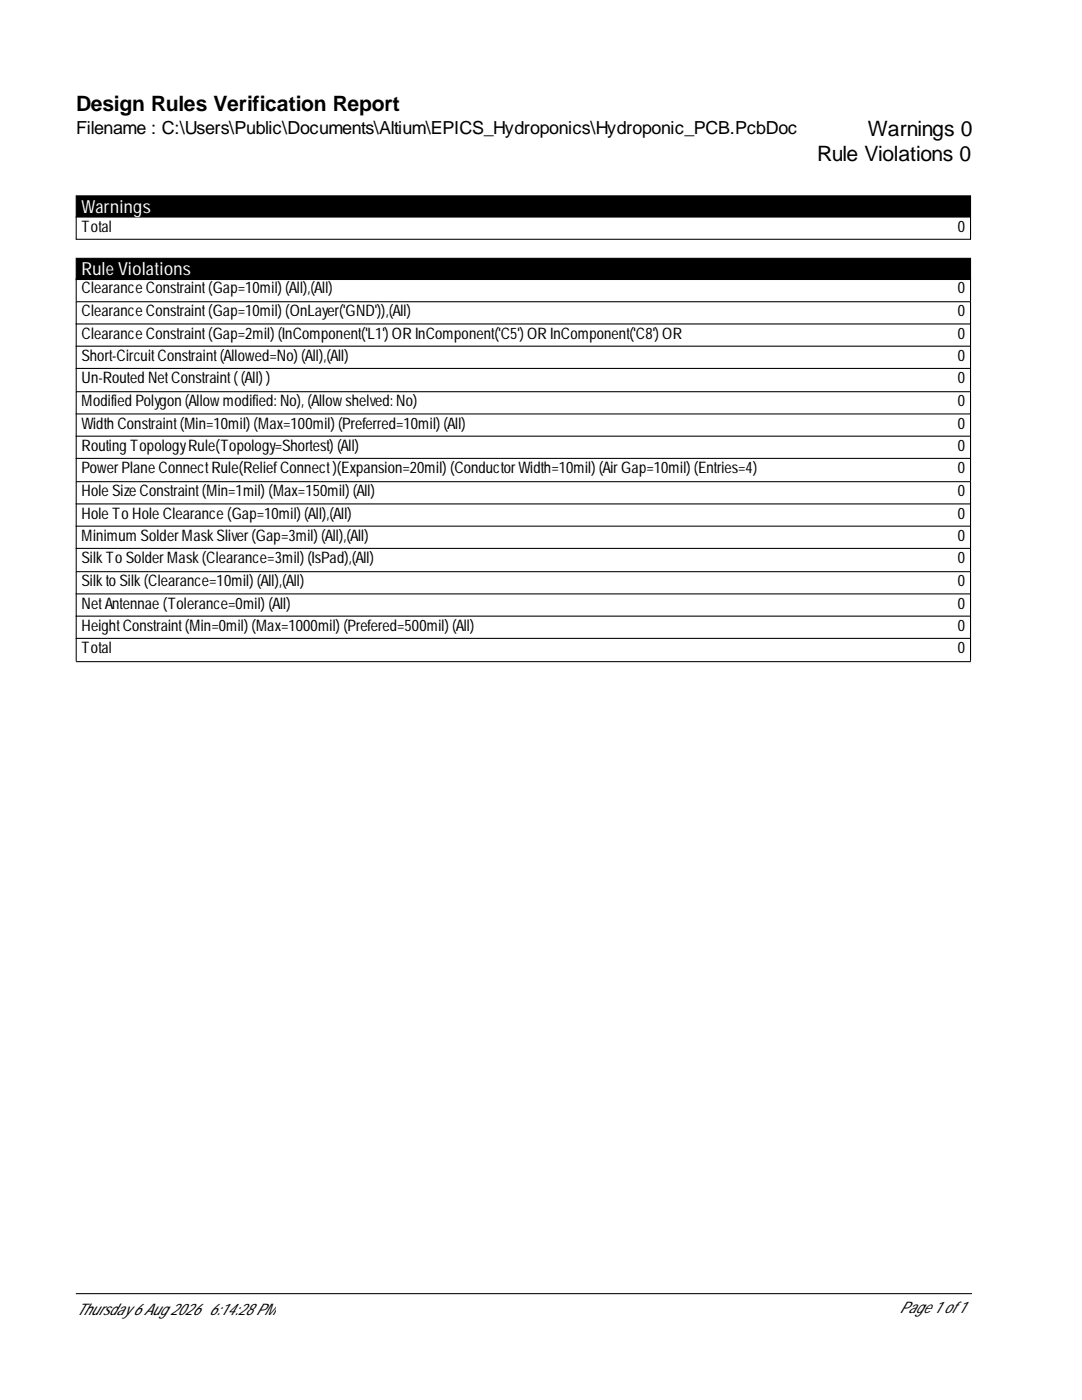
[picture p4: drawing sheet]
<svg xmlns="http://www.w3.org/2000/svg" width="216mm" height="279mm" viewBox="0 0 216 279" stroke-linecap="round" stroke-linejoin="round" font-family="sans-serif">
<defs><g id="words">
<g font-size="4.2">
<text x="15.2" y="22.2">Design Rules Verification Report</text>
<text x="173.2" y="27.1">Warnings 0</text>
<text x="163" y="32.1">Rule Violations 0</text>
</g>
<text font-size="3.6" x="15.2" y="26.7">Filename : C:\Users\Public\Documents\Altium\EPICS_Hydroponics\Hydroponic_PCB.PcbDoc</text>
<g font-size="3.6" fill="#fff">
<text x="16.3" y="42.4">Warnings</text>
<text x="16.3" y="54.9">Rule Violations</text>
</g>
<g font-size="3.2">
<text x="16.3" y="46.2">Total</text>
<text x="191.1" y="46.2">0</text>
<text x="16.3" y="58.5">Clearance Constraint(Gap=10mil) (All),(All)</text>
<text x="191.1" y="58.5">0</text>
<text x="16.3" y="63.1">Clearance Constraint(Gap=10mil) (OnLayer('GND')),(All)</text>
<text x="191.1" y="63.1">0</text>
<text x="16.3" y="67.6">Clearance Constraint(Gap=2mil) (InComponent('L1') OR InComponent('C5') OR InComponent('C8') OR</text>
<text x="191.1" y="67.6">0</text>
<text x="16.3" y="72">Short-CircuitConstraint(Allowed=No) (All),(All)</text>
<text x="16.3" y="76.4">Un-Routed NetConstraint((All) )</text>
<text x="191.1" y="72">0</text>
<text x="191.1" y="76.4">0</text>
<text x="16.3" y="81.1">Modified Polygon (Allowmodified: No), (Allowshelved: No)</text>
<text x="191.1" y="81.1">0</text>
<text x="16.3" y="85.5">Width Constraint(Min=10mil) (Max=100mil) (Preferred=10mil) (All)</text>
<text x="16.3" y="90">Routing TopologyRule(Topology=Shortest) (All)</text>
<text x="191.1" y="85.5">0</text>
<text x="191.1" y="90">0</text>
<text x="16.3" y="94.4">PowerPlane ConnectRule(ReliefConnect)(Expansion=20mil) (ConductorWidth=10mil) (AirGap=10mil) (Entries=4)</text>
<text x="191.1" y="94.4">0</text>
<text x="16.3" y="99.1">Hole Size Constraint(Min=1mil) (Max=150mil) (All)</text>
<text x="191.1" y="99.1">0</text>
<text x="16.3" y="103.5">Hole To Hole Clearance (Gap=10mil) (All),(All)</text>
<text x="16.3" y="107.9">Minimum SolderMaskSliver(Gap=3mil) (All),(All)</text>
<text x="191.1" y="103.5">0</text>
<text x="191.1" y="107.9">0</text>
<text x="16.3" y="112.4">SilkTo SolderMask(Clearance=3mil) (IsPad),(All)</text>
<text x="191.1" y="112.4">0</text>
<text x="16.3" y="117">Silkto Silk(Clearance=10mil) (All),(All)</text>
<text x="191.1" y="117">0</text>
<text x="16.3" y="121.4">NetAntennae (Tolerance=0mil) (All)</text>
<text x="16.3" y="125.9">HeightConstraint(Min=0mil) (Max=1000mil) (Prefered=500mil) (All)</text>
<text x="191.1" y="121.4">0</text>
<text x="191.1" y="125.9">0</text>
<text x="16.3" y="130.3">Total</text>
<text x="191.1" y="130.3">0</text>
<text x="15.2" y="262.3">Thursday6Aug 2026</text>
<text x="41.8" y="262.3">6:14:28PM</text>
<text x="179.5" y="262.1">Page 1 of1</text>
</g>
</g></defs>
<path d="M15.2 39.1h178.5v4.2h-178.5zM15.2 51.6h178.5v4.2h-178.5z" fill="#000" stroke="#000" stroke-width=".21"/>
<g fill="none" stroke="#000" stroke-width=".21">
<path d="M15.2 43.3v4.5h178.5v-4.5M15.2 55.6v4.4M193.7 55.6v4.4M15.2 78v-17.8h178.5v17.8M15.2 64.7h178.5M15.2 69.1h178.5M15.2 73.5h178.5M15.2 95.9v-17.7h178.5v17.7M15.2 82.6h178.5M15.2 87h178.5M15.2 91.5h178.5M15.2 113.9v-17.8h178.5v17.8"/>
<path d="M15.2 100.6h178.5M15.2 105h178.5M15.2 109.4h178.5M15.2 118.5h178.5M15.2 131.8v-17.7h178.5v17.7M15.2 123h178.5M15.2 127.4h178.5M15.2 132h178.5M15.2 258.2h178.7"/>
</g>
<use href="#words"/>
</svg>
